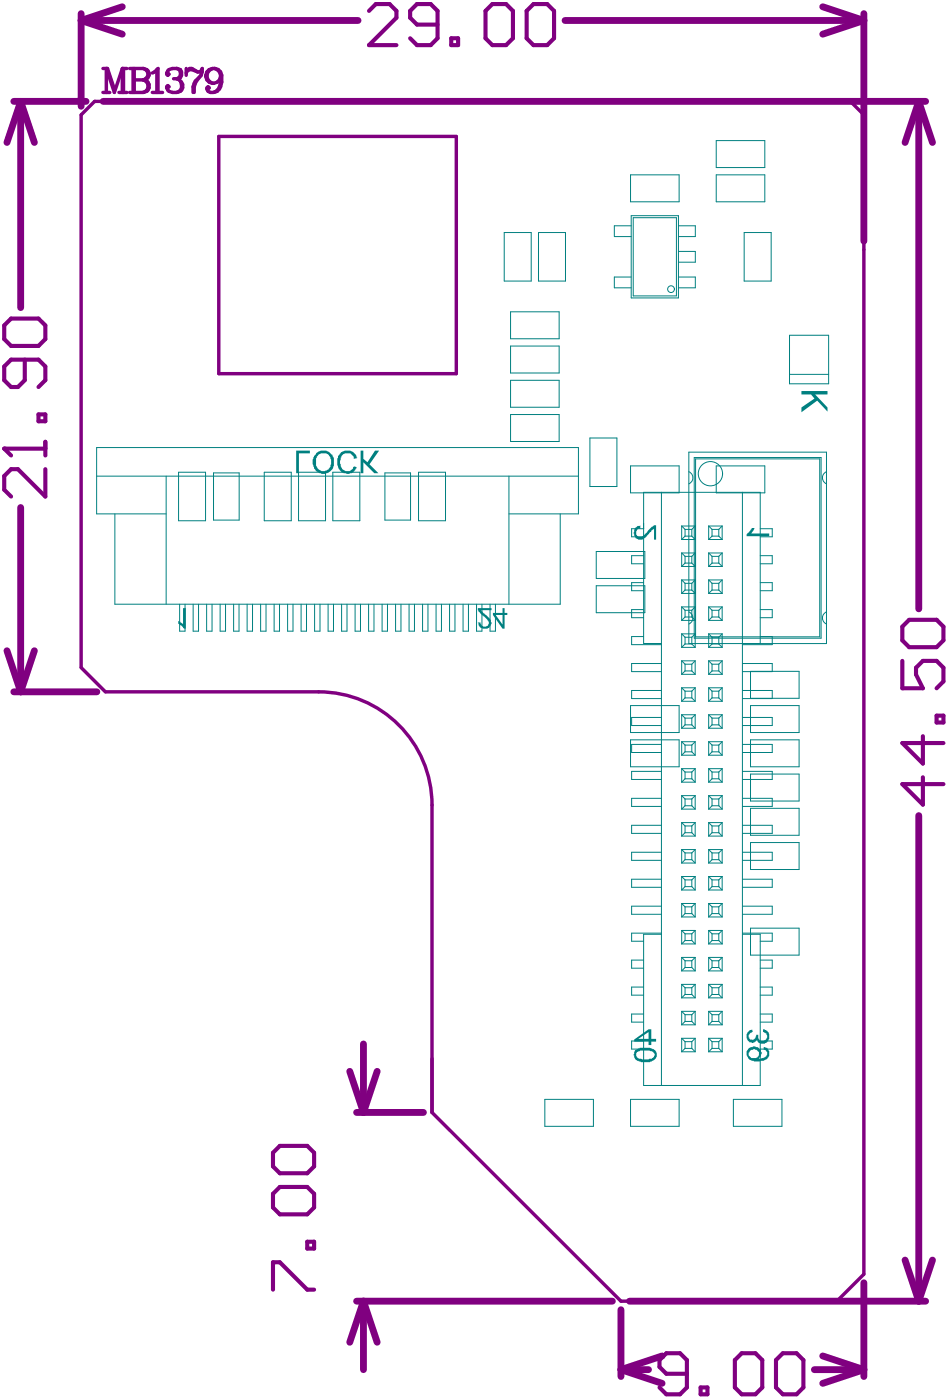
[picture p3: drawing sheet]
<svg xmlns="http://www.w3.org/2000/svg" width="117mm" height="173mm" viewBox="0 0 117 173" stroke-linecap="round" stroke-linejoin="round" font-family="sans-serif">
<g fill="none" stroke="#800080" stroke-width=".85">
<path d="M1.7 12.5h8.9M2.6 12.5l-1.7 5.1M2.6 12.5v25.5M2.6 12.5l1.6 5.1M10 1.7v11.4M10 2.5l5.1 1.7M10 2.5h34.2M12.7 12.5h101.5M15.1 .8l-5.1 1.7M69.7 2.5h36.9M101.5 .8l5.1 1.7M106.6 1.7v28.1"/>
<path d="M106.6 2.5l-5.1 1.7M113.4 12.5l1.7 5.1M113.4 12.5v62.7M113.4 12.5l-1.7 5.1M2.6 62.7v22.7M.9 80.3l1.7 5.1M1.7 85.4h10.3M4.2 80.3l-1.6 5.1M113.4 100.7v60M43.2 132.3l1.7 5.1M44 137.4h8.3M44.9 128.9v8.5"/>
<path d="M46.5 132.3l-1.6 5.1M106.6 158.4v11.6M111.7 155.6l1.7 5.1M115.1 155.6l-1.7 5.1M44 160.7h31.6M44.9 160.7l1.6 5M44.9 160.7l-1.7 5M44.9 160.7v8.4M76.6 161.7v8.3M76.6 169.1l5.1 1.7M76.6 169.1h3.4M77.7 160.7h36.5"/>
<path d="M81.7 167.4l-5.1 1.7M100.5 169.1h6.1M101.5 167.4l5.1 1.7M106.6 169.1l-5.1 1.7"/>
</g>
<g fill="none" stroke="#800080" stroke-width=".42">
<path d="M12.7 8.5h.6l.8 2.5M12.7 11.4h.9M14.7 11.4h1M15.1 8.5l-1 2.9-1-2.9v2.9M15.1 8.5v2.9M15.1 8.5h.6M15.2 8.5v2.9M16 8.5h1.7M16 11.4h1.7M16.4 8.5v2.9M16.6 8.5v2.9M16.6 9.9h1.1"/>
<path d="M17.7 8.5l.4 .1a.68 .68 0 0 1 0 1.1l-.4 .2M17.7 9.9a.78 .78 0 0 1 .7 .7 .78 .78 0 0 1-.7 .8M17.7 8.5a.72 .72 0 0 1 .6 .7 .72 .72 0 0 1-.6 .7M17.7 9.9a.8 .8 0 0 1 .6 .7 .8 .8 0 0 1-.6 .8M18.8 11.4h1.3M18.8 9l.3-.1 .4-.4v2.9M19.4 8.6v2.8M20.7 10.9l.2-.2-.2-.1-.1 .1v.2l.3 .4 .4 .1h.5M21.4 9.7h.4M21.8 8.5h-.5l-.4 .1-.3 .4v.2l.1 .1 .2-.1-.2-.2M21.8 8.5l.5 .1 .1 .3v.4l-.1 .3-.5 .1M21.8 8.5l.3 .1 .2 .3v.4l-.2 .3-.3 .1"/>
<path d="M21.8 9.7a.86 .86 0 0 1 .8 .9 .86 .86 0 0 1-.8 .8M22.3 10a.9 .9 0 0 1-.5 1.4M23 8.5v.8M23.1 8.7l.3-.2h.3l.7 .4M23.1 8.7l-.1 .3M23.1 8.7l.3-.1h.3l.7 .3M24.4 8.9h.3l.3-.4v.4l-.2 .4M24.8 9.3a2.39 2.39 0 0 0-.8 2.1M24.8 9.3a2.11 2.11 0 0 0-1 2.1M25.7 11l.1-.1-.1-.2-.2 .2 .2 .4 .3 .1h.4M26.2 8.5h.3M26.2 8.5a.92 .92 0 0 0-.8 .9 .92 .92 0 0 0 .8 .9"/>
<path d="M26.2 8.5a.95 .95 0 0 0-.7 .9 .95 .95 0 0 0 .7 .9M26.5 8.5l.4 .1a1.78 1.78 0 0 1 .3 2.1l-.4 .6-.4 .1M26.5 8.5l.3 .1a1.78 1.78 0 0 1 .3 2.1l-.2 .3-.5 .4M27 16.8h29.3v29.3h-29.3zM27.2 9.4a.92 .92 0 0 1-1 .9M39.3 85.4h-26.3l-3-3v-68.2l1.7-1.7h93.3l1.6 1.7v143.1l-3.3 3.4h-26.7l-23.3-23.3v-38"/>
</g>
<g fill="none" stroke="#800080" stroke-width=".51">
<path d="M45.5 1.3l.9-.8h1.7l.8 .8v.9l-3.4 3.4h3.4M54 3h-2.5l-.9-.8v-.9l.9-.8h1.7l.8 .8v3.4l-.8 .9h-1.7l-.9-.9M55.7 4.7h.8v.9h-.8zM59.9 1.3l.9-.8h1.7l.8 .8v3.4l-.8 .9h-1.7l-.9-.9zM65 1.3l.8-.8h1.7l.9 .8v3.4l-.9 .9h-1.7l-.8-.9zM.5 55.4h5.1M5.6 54.5v1.7M5.6 57.9v3.4l-3.4-3.4h-.8l-.9 .9v1.7l.9 .8M111.4 77.4l.8-.9h3.4l.8 .9v1.7l-.8 .8h-3.4l-.8-.8zM111.4 81.6v3.4h2.5l-.8-1.7v-.9l.8-.8h1.7l.8 .8v1.7l-.8 .9M113.9 96v3.4l-2.5-2.6h5M113.9 90.9v3.4l-2.5-2.6h5"/>
<path d="M115.6 88.4h.8v.8h-.8zM33.7 142.3l.8-.8h3.4l.9 .8v1.7l-.9 .9h-3.4l-.8-.9zM33.7 147.4l.8-.8h3.4l.9 .8v1.7l-.9 .8h-3.4l-.8-.8zM33.7 159.2v-3.3h.8l3.4 3.3h.9M37.9 153.3h.9v.9h-.9z"/>
</g>
<circle cx=".5" cy="55.4" r=".25" fill="#800080"/>
<path d="M.5 55.4l.9 .8M.5 40.2l.9-.9h3.4l.8 .9v1.7l-.8 .8h-3.4l-.9-.8zM3.1 44.4v2.5l-.9 .9h-.8l-.9-.9v-1.6l.9-.9h3.4l.8 .9v1.6l-.8 .9M4.8 51.2h.8v.8h-.8zM84.8 169.6h-2.6l-.8-.8v-.9l.8-.8h1.7l.9 .8v3.4l-.9 .9h-1.7l-.8-.9M86.5 171.3h.8v.9h-.8zM90.7 167.9l.8-.8h1.7l.9 .8v3.4l-.9 .9h-1.7l-.8-.9zM95.8 167.9l.8-.8h1.7l.9 .8v3.4l-.9 .9h-1.7l-.8-.9z" fill="none" stroke="#800080" stroke-width=".51"/>
<path d="M39.3 85.4a14 14 0 0 1 14 14" fill="none" stroke="#800080" stroke-width=".42"/>
<g fill="none" stroke="#008080" stroke-width=".12">
<path d="M88.4 17.4h6v3.3h-6zM62.2 28.7h3.4v6h-3.4zM63 38.5h6v3.3h-6zM66.5 28.7h3.3v6h-3.3zM77.8 21.6h6v3.3h-6zM77.9 34.2h-2.1v1.3h2.1M77.9 27.9h-2.1v1.3h2.1M77.9 26.6h5.8v10.2h-5.8zM78.2 26.9h5.3v9.6h-5.3zM83.7 34.2h2.1v1.3h-2.1M83.7 27.9h2.1v1.3h-2.1M83.7 31h2.1v1.4h-2.1"/>
<path d="M88.4 21.6h6v3.3h-6zM91.8 28.7h3.4v6h-3.4zM11.9 58.8h59.5M20.5 58.8v15.8M22 58.3h3.4v6h-3.4zM26.4 58.4h3.1v5.8h-3.1zM32.6 58.3h3.3v6h-3.3zM36.8 58.3h3.4v6h-3.4zM41.1 58.3h3.3v6h-3.3zM47.5 58.4h3.2v5.8h-3.2zM51.7 58.3h3.3v6h-3.3zM62.8 58.8v15.8"/>
<path d="M63 42.7h6v3.4h-6zM63 47h6v3.3h-6zM63 51.2h6v3.3h-6zM72.8 54.1h3.3v6h-3.3zM77.8 57.5h6v3.4h-6zM85 55.8h17v23.7h-17zM85.7 56.5h15.6v22.3h-15.6zM85.8 56.7h15.4v21.9h-15.4zM88.4 57.5h6v3.4h-6zM97.4 41.4h4.9v6h-4.9zM97.4 46.2h4.9M14.2 63.5v11.1h54.9v-11.1"/>
<path d="M20.5 63.5h-8.6v-8.2h59.5v8.2h-8.6M22.2 74.6v3.3h.6v-3.3M23.8 74.6v3.3h.7v-3.3M25.5 74.6v3.3h.7v-3.3M27.2 74.6v3.3h.6v-3.3M28.8 74.6v3.3h.7v-3.3M30.5 74.6v3.3h.7v-3.3M32.2 74.6v3.3h.6v-3.3M33.8 74.6v3.3h.7v-3.3M35.5 74.6v3.3h.7v-3.3M37.2 74.6v3.3h.6v-3.3M38.8 74.6v3.3h.7v-3.3"/>
<path d="M40.5 74.6v3.3h.7v-3.3M42.2 74.6v3.3h.6v-3.3M43.8 74.6v3.3h.7v-3.3M45.5 74.6v3.3h.7v-3.3M47.2 74.6v3.3h.6v-3.3M48.8 74.6v3.3h.7v-3.3M50.5 74.6v3.3h.7v-3.3M52.2 74.6v3.3h.6v-3.3M53.8 74.6v3.3h.7v-3.3M55.5 74.6v3.3h.6v-3.3M57.1 74.6v3.3h.7v-3.3M58.8 74.6v3.3h.7v-3.3"/>
<path d="M60.5 74.6v3.3h.6v-3.3M73.6 68.1h6v3.3h-6zM73.6 72.3h6v3.4h-6zM79.4 65.3h-1.4v1h1.4M79.4 68.6h-1.4v1h1.4M79.4 71.9h-1.4v1h1.4M79.4 75.3h-1.4v1h1.4M79.4 78.6h-1.4v1h3.6M81.6 79.5h-2.2v-18.7h14.4v18.7M81.6 60.8v73.2M84.1 64.9v1.7M84.1 68.3v1.6"/>
<path d="M84.1 71.6v1.7M84.1 74.9v1.7M84.1 78.3v1.6M84.1 78.3l.4 .4M84.1 71.6l.4 .4M84.1 74.9l.4 .5M84.1 64.9l.4 .5M84.1 68.3l.4 .4M84.1 78.3h1.7M84.1 79.9h1.7M84.1 71.6h1.7M84.1 73.3h1.7"/>
<path d="M84.1 74.9h1.7M84.1 76.6h1.7M84.1 66.6h1.7M84.1 64.9h1.7M84.1 68.3h1.7M84.1 69.9h1.7M84.5 65.4v.8M84.5 68.7v.8M84.5 72v.9M84.5 75.4v.8M84.5 78.7v.8M84.5 79.5l-.4 .4"/>
<path d="M84.5 79.5h.9M84.5 78.7h.9M84.5 72.9l-.4 .4M84.5 72.9h.9M84.5 72h.9M84.5 76.2l-.4 .4M84.5 76.2h.9M84.5 75.4h.9M84.5 65.4h.9M84.5 66.2h.9M84.5 66.2l-.4 .4M84.5 69.5l-.4 .4"/>
<path d="M84.5 69.5h.9M84.5 68.7h.9M85.4 65.4v.8M85.4 68.7v.8M85.4 72v.9M85.4 75.4v.8M85.4 78.7v.8M85.4 69.5l.4 .4M85.4 79.5l.4 .4M85.4 72.9l.4 .4M85.4 76.2l.4 .4M85.4 66.2l.4 .4"/>
<path d="M85.8 78.3l-.4 .4M85.8 71.6l-.4 .4M85.8 74.9l-.4 .5M85.8 64.9l-.4 .5M85.8 68.3l-.4 .4M85.8 64.9v1.7M85.8 68.3v1.6M85.8 71.6v1.7M85.8 74.9v1.7M85.8 78.3v1.6M87.5 74.9l.4 .5M87.5 68.3l.4 .4"/>
<path d="M87.5 71.6l.4 .4M87.5 64.9v1.7M87.5 68.3v1.6M87.5 71.6v1.7M87.5 74.9v1.7M87.5 78.3v1.6M87.5 78.3h1.6M87.5 79.9h1.6M87.5 78.3l.4 .4M87.5 71.6h1.6M87.5 73.3h1.6M87.5 74.9h1.6"/>
<path d="M87.5 76.6h1.6M87.5 64.9l.4 .5M87.5 66.6h1.6M87.5 64.9h1.6M87.5 68.3h1.6M87.5 69.9h1.6M87.9 76.2l-.4 .4M87.9 79.5h.8M87.9 78.7h.8M87.9 79.5l-.4 .4M87.9 69.5l-.4 .4M87.9 72.9h.8"/>
<path d="M87.9 72h.8M87.9 72.9l-.4 .4M87.9 76.2h.8M87.9 75.4h.8M87.9 65.4h.8M87.9 66.2h.8M87.9 66.2l-.4 .4M87.9 69.5h.8M87.9 68.7h.8M87.9 65.4v.8M87.9 68.7v.8M87.9 72v.9"/>
<path d="M87.9 75.4v.8M87.9 78.7v.8M88.7 69.5l.4 .4M88.7 65.4v.8M88.7 68.7v.8M88.7 72v.9M88.7 75.4v.8M88.7 78.7v.8M88.7 79.5l.4 .4M88.7 72.9l.4 .4M88.7 76.2l.4 .4M88.7 66.2l.4 .4"/>
<path d="M89.1 74.9l-.4 .5M89.1 78.3l-.4 .4M89.1 68.3l-.4 .4M89.1 71.6l-.4 .4M89.1 64.9l-.4 .5M89.1 64.9v1.7M89.1 68.3v1.6M89.1 71.6v1.7M89.1 74.9v1.7M89.1 78.3v1.6M91.6 60.8v73.2M93.8 65.3h1.5v1h-1.5"/>
<path d="M93.8 68.6h1.5v1h-1.5M93.8 71.9h1.5v1h-1.5M93.8 75.3h1.5v1h-1.5M93.8 78.6h1.5v1h-3.7M77.8 87.1h6v3.3h-6zM77.8 91.3h6v3.4h-6zM81.6 81.9h-3.6v1h3.6M81.6 85.3h-3.6v1h3.6M81.6 88.6h-3.6v1h3.6M81.6 91.9h-3.6v1h3.6M81.6 95.2h-3.6v1h3.6M81.6 98.6h-3.6v1h3.6"/>
<path d="M84.1 81.6v1.7M84.1 84.9v1.7M84.1 88.3v1.6M84.1 91.6v1.6M84.1 94.9v1.7M84.1 98.2v1.7M84.1 98.2l.4 .5M84.1 94.9l.4 .4M84.1 91.6l.4 .4M84.1 88.3l.4 .4M84.1 84.9l.4 .4M84.1 81.6l.4 .4"/>
<path d="M84.1 98.2h1.7M84.1 99.9h1.7M84.1 96.6h1.7M84.1 94.9h1.7M84.1 93.2h1.7M84.1 91.6h1.7M84.1 89.9h1.7M84.1 88.3h1.7M84.1 86.6h1.7M84.1 84.9h1.7M84.1 81.6h1.7M84.1 83.3h1.7"/>
<path d="M84.5 82v.8M84.5 85.3v.9M84.5 88.7v.8M84.5 92v.8M84.5 95.3v.9M84.5 98.7v.8M84.5 99.5l-.4 .4M84.5 99.5h.9M84.5 98.7h.9M84.5 95.3h.9M84.5 96.2h.9M84.5 96.2l-.4 .4"/>
<path d="M84.5 92h.9M84.5 92.8h.9M84.5 92.8l-.4 .4M84.5 88.7h.9M84.5 89.5h.9M84.5 89.5l-.4 .4M84.5 85.3h.9M84.5 86.2h.9M84.5 86.2l-.4 .4M84.5 82.8l-.4 .5M84.5 82.8h.9M84.5 82h.9"/>
<path d="M85.4 82v.8M85.4 85.3v.9M85.4 88.7v.8M85.4 92v.8M85.4 95.3v.9M85.4 98.7v.8M85.4 99.5l.4 .4M85.4 96.2l.4 .4M85.4 92.8l.4 .4M85.4 89.5l.4 .4M85.4 86.2l.4 .4M85.4 82.8l.4 .5"/>
<path d="M85.8 98.2l-.4 .5M85.8 94.9l-.4 .4M85.8 91.6l-.4 .4M85.8 88.3l-.4 .4M85.8 81.6l-.4 .4M85.8 81.6v1.7M85.8 84.9v1.7M85.8 88.3v1.6M85.8 91.6v1.6M85.8 94.9v1.7M85.8 98.2v1.7M85.8 84.9l-.4 .4"/>
<path d="M87.5 98.2l.4 .5M87.5 91.6l.4 .4M87.5 88.3l.4 .4M87.5 81.6l.4 .4M87.5 84.9l.4 .4M87.5 81.6v1.7M87.5 84.9v1.7M87.5 88.3v1.6M87.5 91.6v1.6M87.5 94.9v1.7M87.5 98.2v1.7M87.5 98.2h1.6"/>
<path d="M87.5 99.9h1.6M87.5 94.9l.4 .4M87.5 96.6h1.6M87.5 94.9h1.6M87.5 93.2h1.6M87.5 91.6h1.6M87.5 89.9h1.6M87.5 88.3h1.6M87.5 86.6h1.6M87.5 84.9h1.6M87.5 81.6h1.6M87.5 83.3h1.6"/>
<path d="M87.9 99.5l-.4 .4M87.9 96.2l-.4 .4M87.9 99.5h.8M87.9 98.7h.8M87.9 95.3h.8M87.9 96.2h.8M87.9 92.8l-.4 .4M87.9 92h.8M87.9 92.8h.8M87.9 89.5l-.4 .4M87.9 88.7h.8M87.9 89.5h.8"/>
<path d="M87.9 86.2l-.4 .4M87.9 85.3h.8M87.9 86.2h.8M87.9 82.8h.8M87.9 82h.8M87.9 82v.8M87.9 85.3v.9M87.9 88.7v.8M87.9 92v.8M87.9 95.3v.9M87.9 98.7v.8M87.9 82.8l-.4 .5"/>
<path d="M88.7 99.5l.4 .4M88.7 92.8l.4 .4M88.7 82v.8M88.7 85.3v.9M88.7 88.7v.8M88.7 92v.8M88.7 95.3v.9M88.7 98.7v.8M88.7 96.2l.4 .4M88.7 89.5l.4 .4M88.7 86.2l.4 .4M88.7 82.8l.4 .5"/>
<path d="M89.1 98.2l-.4 .5M89.1 94.9l-.4 .4M89.1 91.6l-.4 .4M89.1 88.3l-.4 .4M89.1 84.9l-.4 .4M89.1 81.6v1.7M89.1 84.9v1.7M89.1 88.3v1.6M89.1 91.6v1.6M89.1 94.9v1.7M89.1 98.2v1.7M89.1 81.6l-.4 .4"/>
<path d="M91.6 81.9h3.7v1h-3.7M91.6 85.3h3.7v1h-3.7M91.6 88.6h3.7v1h-3.7M91.6 91.9h3.7v1h-3.7M91.6 95.2h3.7v1h-3.7M91.6 98.6h3.7v1h-3.7M92.6 82.9h6v3.3h-6zM92.6 87.1h6v3.3h-6zM92.6 91.3h6v3.4h-6zM92.6 95.6h6v3.3h-6zM92.6 99.8h6v3.3h-6zM79.4 118.5h-1.4v1h1.4"/>
<path d="M81.6 101.9h-3.6v1h3.6M81.6 105.2h-3.6v1h3.6M81.6 108.6h-3.6v1h3.6M81.6 111.9h-3.6v1h3.6M81.6 115.2h-3.6v1h1.4M81.6 115.4h-2.2v18.6h14.4v-18.6h-2.2M84.1 101.6v1.6M84.1 104.9v1.7M84.1 108.2v1.7M84.1 111.6v1.6M84.1 114.9v1.6M84.1 118.2v1.7"/>
<path d="M84.1 118.2l.4 .4M84.1 111.6l.4 .4M84.1 114.9l.4 .4M84.1 108.2l.4 .4M84.1 104.9l.4 .4M84.1 101.6l.4 .4M84.1 119.9h1.7M84.1 118.2h1.7M84.1 113.2h1.7M84.1 111.6h1.7M84.1 114.9h1.7M84.1 116.5h1.7"/>
<path d="M84.1 109.9h1.7M84.1 108.2h1.7M84.1 106.6h1.7M84.1 104.9h1.7M84.1 103.2h1.7M84.1 101.6h1.7M84.5 102v.8M84.5 105.3v.8M84.5 108.6v.9M84.5 112v.8M84.5 115.3v.8M84.5 118.6v.9"/>
<path d="M84.5 118.6h.9M84.5 119.5h.9M84.5 119.5l-.4 .4M84.5 112h.9M84.5 112.8h.9M84.5 112.8l-.4 .4M84.5 116.1l-.4 .4M84.5 116.1h.9M84.5 115.3h.9M84.5 108.6h.9M84.5 109.5h.9M84.5 109.5l-.4 .4"/>
<path d="M84.5 105.3h.9M84.5 106.1h.9M84.5 106.1l-.4 .5M84.5 102h.9M84.5 102.8h.9M84.5 102.8l-.4 .4M85.4 102v.8M85.4 105.3v.8M85.4 108.6v.9M85.4 112v.8M85.4 115.3v.8M85.4 118.6v.9"/>
<path d="M85.4 106.1l.4 .5M85.4 102.8l.4 .4M85.4 119.5l.4 .4M85.4 112.8l.4 .4M85.4 116.1l.4 .4M85.4 109.5l.4 .4M85.8 118.2l-.4 .4M85.8 111.6l-.4 .4M85.8 114.9l-.4 .4M85.8 108.2l-.4 .4M85.8 104.9l-.4 .4M85.8 101.6l-.4 .4"/>
<path d="M85.8 101.6v1.6M85.8 104.9v1.7M85.8 108.2v1.7M85.8 111.6v1.6M85.8 114.9v1.6M85.8 118.2v1.7M87.5 114.9l.4 .4M87.5 118.2l.4 .4M87.5 108.2l.4 .4M87.5 104.9l.4 .4M87.5 101.6l.4 .4M87.5 101.6v1.6"/>
<path d="M87.5 104.9v1.7M87.5 108.2v1.7M87.5 111.6v1.6M87.5 114.9v1.6M87.5 118.2v1.7M87.5 119.9h1.6M87.5 118.2h1.6M87.5 111.6l.4 .4M87.5 113.2h1.6M87.5 111.6h1.6M87.5 114.9h1.6M87.5 116.5h1.6"/>
<path d="M87.5 109.9h1.6M87.5 108.2h1.6M87.5 106.6h1.6M87.5 104.9h1.6M87.5 103.2h1.6M87.5 101.6h1.6M87.9 119.5l-.4 .4M87.9 118.6h.8M87.9 119.5h.8M87.9 116.1l-.4 .4M87.9 112h.8M87.9 112.8h.8"/>
<path d="M87.9 109.5l-.4 .4M87.9 112.8l-.4 .4M87.9 116.1h.8M87.9 115.3h.8M87.9 108.6h.8M87.9 109.5h.8M87.9 105.3h.8M87.9 106.1h.8M87.9 102.8l-.4 .4M87.9 102h.8M87.9 102.8h.8M87.9 102v.8"/>
<path d="M87.9 105.3v.8M87.9 108.6v.9M87.9 112v.8M87.9 115.3v.8M87.9 118.6v.9M87.9 106.1l-.4 .5M88.7 106.1l.4 .5M88.7 102.8l.4 .4M88.7 102v.8M88.7 105.3v.8M88.7 108.6v.9M88.7 112v.8"/>
<path d="M88.7 115.3v.8M88.7 118.6v.9M88.7 119.5l.4 .4M88.7 112.8l.4 .4M88.7 116.1l.4 .4M88.7 109.5l.4 .4M89.1 118.2l-.4 .4M89.1 114.9l-.4 .4M89.1 108.2l-.4 .4M89.1 111.6l-.4 .4M89.1 101.6l-.4 .4M89.1 101.6v1.6"/>
<path d="M89.1 104.9v1.7M89.1 108.2v1.7M89.1 111.6v1.6M89.1 114.9v1.6M89.1 118.2v1.7M89.1 104.9l-.4 .4M91.6 101.9h3.7v1h-3.7M91.6 105.2h3.7v1h-3.7M91.6 108.6h3.7v1h-3.7M91.6 111.9h3.7v1h-3.7M91.6 115.2h3.7v1h-1.5M92.6 114.6h6v3.3h-6z"/>
<path d="M92.6 104h6v3.4h-6zM93.8 118.5h1.5v1h-1.5M67.2 135.7h6v3.4h-6zM77.8 135.7h6v3.4h-6zM79.4 121.9h-1.4v1h1.4M79.4 125.2h-1.4v1h1.4M79.4 128.5h-1.4v1h1.4M84.1 121.5v1.7M84.1 124.9v1.6M84.1 128.2v1.7M84.1 128.2l.4 .4M84.1 124.9l.4 .4"/>
<path d="M84.1 121.5l.4 .5M84.1 129.9h1.7M84.1 128.2h1.7M84.1 126.5h1.7M84.1 124.9h1.7M84.1 123.2h1.7M84.1 121.5h1.7M84.5 128.6h.9M84.5 129.4h.9M84.5 122v.8M84.5 125.3v.8M84.5 128.6v.8"/>
<path d="M84.5 129.4l-.4 .5M84.5 125.3h.9M84.5 126.1h.9M84.5 126.1l-.4 .4M84.5 122h.9M84.5 122.8h.9M84.5 122.8l-.4 .4M85.4 122v.8M85.4 125.3v.8M85.4 128.6v.8M85.4 126.1l.4 .4M85.4 129.4l.4 .5"/>
<path d="M85.4 122.8l.4 .4M85.8 128.2l-.4 .4M85.8 124.9l-.4 .4M85.8 121.5l-.4 .5M85.8 121.5v1.7M85.8 124.9v1.6M85.8 128.2v1.7M87.5 124.9l.4 .4M87.5 121.5l.4 .5M87.5 128.2l.4 .4M87.5 121.5v1.7M87.5 124.9v1.6"/>
<path d="M87.5 128.2v1.7M87.5 129.9h1.6M87.5 128.2h1.6M87.5 126.5h1.6M87.5 124.9h1.6M87.5 123.2h1.6M87.5 121.5h1.6M87.9 128.6h.8M87.9 129.4h.8M87.9 126.1l-.4 .4M87.9 125.3h.8M87.9 126.1h.8"/>
<path d="M87.9 122.8l-.4 .4M87.9 122h.8M87.9 122.8h.8M87.9 129.4l-.4 .5M87.9 122v.8M87.9 125.3v.8M87.9 128.6v.8M88.7 129.4l.4 .5M88.7 122v.8M88.7 125.3v.8M88.7 128.6v.8M88.7 126.1l.4 .4"/>
<path d="M88.7 122.8l.4 .4M89.1 124.9l-.4 .4M89.1 121.5l-.4 .5M89.1 128.2l-.4 .4M89.1 121.5v1.7M89.1 124.9v1.6M89.1 128.2v1.7M90.5 135.7h6v3.4h-6zM93.8 128.5h1.5v1h-1.5M93.8 121.9h1.5v1h-1.5M93.8 125.2h1.5v1h-1.5"/>
</g>
<g fill="#008080">
<path d="M22.6 75.1h.3v2.5h-.2l-.4-.4-.3-.2v-.3l.6 .3z"/>
<path d="M59 75.1h1.7v.2h-1.3l.4 .5a1.51 1.51 0 0 1 .9 1.2 .9 .9 0 0 1-.8 .6 .9 .9 0 0 1-.8-.4l-.1-.3h.3a.5 .5 0 0 0 .7 .5 .5 .5 0 0 0 .2-.9l-1.1-1z"/>
<path d="M78.4 65.2l.3-.3h.3v.4a.51 .51 0 0 0-.5 .6 .51 .51 0 0 0 .8 .3l1.2-1.2 .2-.1h.3v1.7h-.3v-1.3l-.7 .7a1.33 1.33 0 0 1-1.1 .6h-.1a.91 .91 0 0 1-.5-1.2z"/>
<path d="M92.2 127.5l.4-.3 .2-.1 .1 .3h-.1a.58 .58 0 0 0-.4 .6l.1 .3 .2 .1a.32 .32 0 0 0 .5-.2l.1-.4h.3a.56 .56 0 0 0 .6 .7 .56 .56 0 0 0 .4-.8v-.1l-.4-.2v-.3a.87 .87 0 0 1 .7 .6 .87 .87 0 0 1-.2 .9v.1a.87 .87 0 0 1-1.3-.3l-.2 .3a.65 .65 0 0 1-1-.4l-.1-.1v-.5z"/>
<path d="M92.6 65.4l.2-.2h.4l-.5 .7h2.2v.3h-2.8v-.2l.4-.3z"/>
<path d="M36.6 55.6h1.6v.4h-1.3v2.4h-.3z"/>
<path d="M42 56a1.36 1.36 0 0 1 1.7-.1l.2 .2 .1 .4h.1v.1l-.4 .1a.78 .78 0 0 0-.5-.7 .8 .8 0 0 0-1.1 .7l-.1 .2 .1 .5a.85 .85 0 0 0 1.2 .7l.3-.3 .1-.2 .3 .1-.1 .2a1.2 1.2 0 0 1-1.2 .6 1.2 1.2 0 0 1-1-.9 1.54 1.54 0 0 1 .3-1.6z"/>
<path d="M44.5 55.6h.3v1.1l.6 .4 .9-1.5h.5l-1.2 1.7 1.1 1.1h-.5l-1.4-1.3v1.3h-.3z"/>
<path d="M98.9 48.3h3.2v.4h-1.5l1.5 1.6v.5l-1.2-1.3-2 1.4v-.6l1.6-1.1-.4-.5h-1.2z"/>
<path d="M60.8 75.7v.2l1.2 1.7h.3v-1.7h.3v-.2h-.3v-.6h-.3v.6zM61.2 75.9h.8v1.2z"/>
<path d="M92.2 129.6a1.06 1.06 0 0 0 1 1.5 2.22 2.22 0 0 0 1.6-.5 1.12 1.12 0 0 0 0-1.1l-.5-.2v.3a.43 .43 0 0 1 .4 .5 .42 .42 0 0 1-.4 .5l-.4 .1h-.3l.3-.3a.82 .82 0 0 0-.6-1.1l-.1-.1h-.3v.1a.66 .66 0 0 0-.6 .3zM92.6 129.7a.63 .63 0 0 1 1.1 .3v.2a.67 .67 0 0 1-.6 .5 .67 .67 0 0 1-.6-.3 .4 .4 0 0 1 .1-.6z"/>
<path d="M39 56v.1a1.42 1.42 0 0 0 .1 2.1l.2 .1a1.29 1.29 0 0 0 1.5-.1l.2-.3a2.41 2.41 0 0 0 0-1.8h-.1a1.29 1.29 0 0 0-1.7-.3zM39.3 56.1h.1a.93 .93 0 0 1 1.4 .5l.1 .6a1.09 1.09 0 0 1-.8 1 1.09 1.09 0 0 1-1.1-.7v-.9h.1v-.2z"/>
<path d="M78.3 128.4v.2h1.7v.4h.4v-.4h.6v-.3h-.6v-1.2h-.4zM78.8 128.3l1.2-.9v.9z"/>
<path d="M78.4 129.7l-.1 .2a.92 .92 0 0 0 .4 1.1 3.2 3.2 0 0 0 1.8 .1v-.1a.73 .73 0 0 0 .6-.6 .73 .73 0 0 0-.4-.8v-.1l-.7-.1a2.13 2.13 0 0 0-1.6 .3zM78.6 129.9a3.1 3.1 0 0 1 2 0l.1 .1a.51 .51 0 0 1-.6 .7 1.83 1.83 0 0 1-1.5-.1l-.1-.2z"/>
</g>
<g fill="none" stroke="#008080" stroke-width=".12">
<path d="M85 58.2a.81 .81 0 0 1 .5 .8 .81 .81 0 0 1-.5 .7M102 58.2a.81 .81 0 0 0-.5 .8 .81 .81 0 0 0 .5 .7M85 75.6a.81 .81 0 0 1 .5 .7 .81 .81 0 0 1-.5 .8M102 75.6a.81 .81 0 0 0-.5 .7 .81 .81 0 0 0 .5 .8"/>
<circle cx="82.8" cy="35.7" r=".42"/>
<circle cx="87.7" cy="58.5" r="1.5"/>
</g>
</svg>
